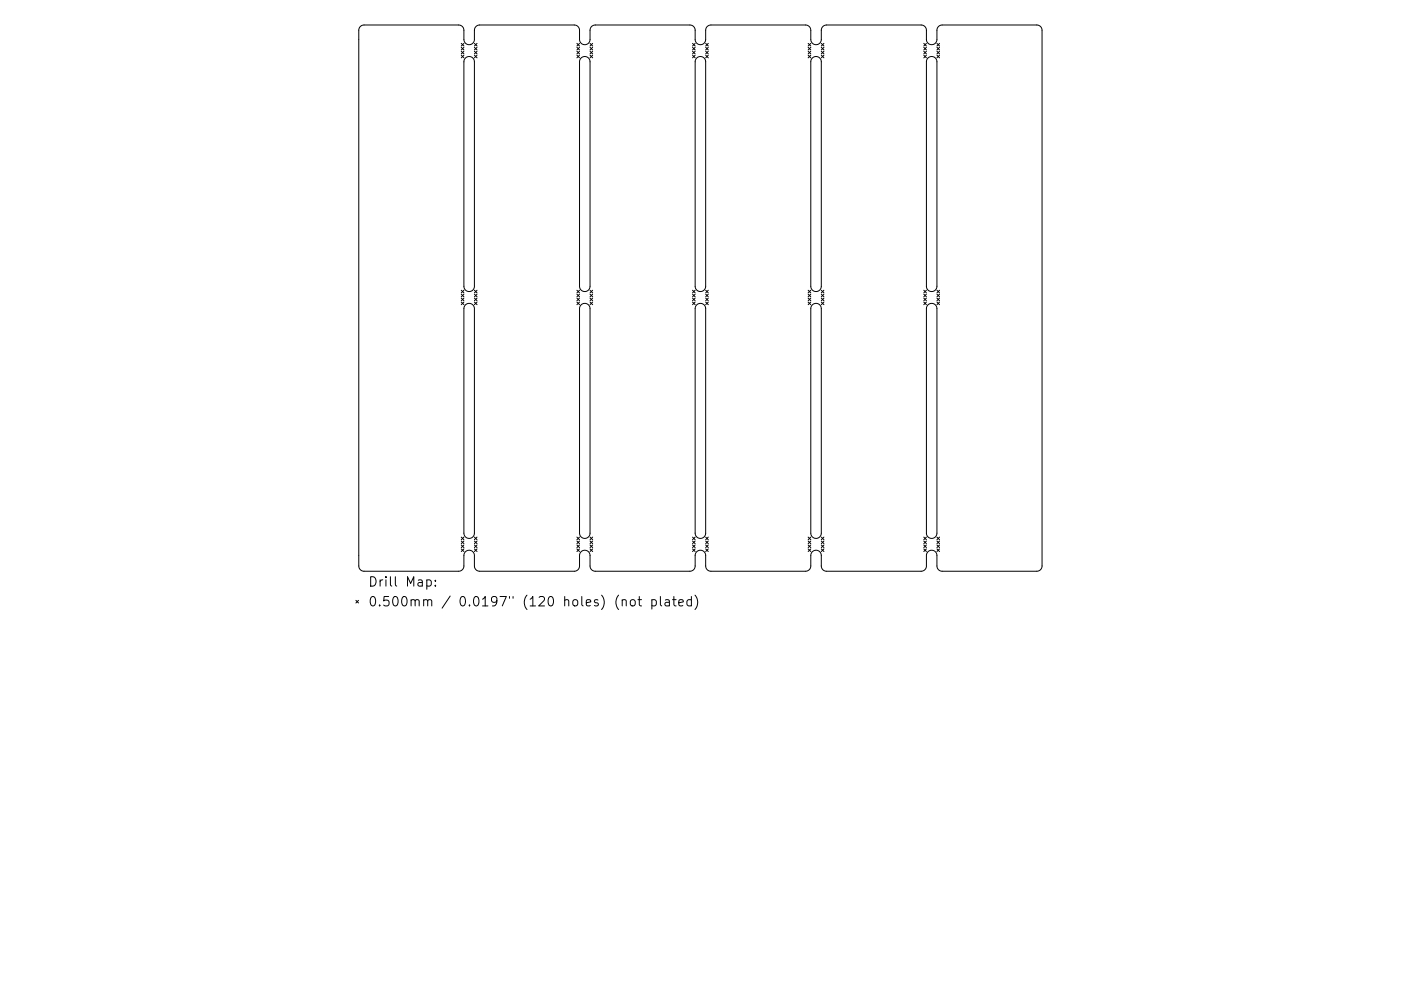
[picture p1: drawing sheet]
<svg xmlns="http://www.w3.org/2000/svg" width="297mm" height="210mm" viewBox="0 0 297 210" stroke-linecap="round" stroke-linejoin="round" font-family="sans-serif">
<defs><g id="words">
<g font-size="2.8">
<text x="78" y="124.5">Drill Map:</text>
<text x="78" y="128.7">0.500mm / 0.0197&quot; (120 holes) (not plated)</text>
</g>
</g></defs>
<g fill="none" stroke="#000" stroke-width=".21">
<path d="M76.4 5.6l.8-.3h20a1.11 1.11 0 0 1 1.2 1.1v2.1a1.11 1.11 0 0 0 1.1 1 1.11 1.11 0 0 0 1.1-1.1v-2a1.11 1.11 0 0 1 1.1-1.1h20.2a1.11 1.11 0 0 1 1 1.1v2.1a1.11 1.11 0 0 0 1.1 1 1.11 1.11 0 0 0 1.1-1.1v-2a1.11 1.11 0 0 1 1.1-1.1h20.2a1.11 1.11 0 0 1 1 1.1v2.1a1.11 1.11 0 0 0 1.1 1 1.11 1.11 0 0 0 1.1-1.1v-2a1.11 1.11 0 0 1 1.1-1.1h20.2a1.11 1.11 0 0 1 1 1.1v2.1a1.11 1.11 0 0 0 1.2 1 1.11 1.11 0 0 0 1-1.1v-2a1.11 1.11 0 0 1 1.1-1.1h20.2a1.11 1.11 0 0 1 1 1.1v2.1a1.11 1.11 0 0 0 1.2 1 1.11 1.11 0 0 0 1-1.1v-2a1.11 1.11 0 0 1 1.2-1.1h20.1a1.11 1.11 0 0 1 1 1.1v113.8a1.11 1.11 0 0 1-1.1 1h-20.1a1.11 1.11 0 0 1-1.1-1.1v-2.3a1.11 1.11 0 0 0-1.1-1.1 1.11 1.11 0 0 0-1.1 1.2v2.3a1.11 1.11 0 0 1-1.1 1h-20.2a1.11 1.11 0 0 1-1-1.1v-2.3a1.11 1.11 0 0 0-1.1-1.1 1.11 1.11 0 0 0-1.1 1.2v2.3a1.11 1.11 0 0 1-1.1 1h-20.2a1.11 1.11 0 0 1-1-1.1v-2.3a1.11 1.11 0 0 0-1.1-1.1 1.11 1.11 0 0 0-1.1 1.2v2.3a1.11 1.11 0 0 1-1.1 1h-20.2a1.11 1.11 0 0 1-1-1.1v-2.3a1.11 1.11 0 0 0-1.2-1.1 1.11 1.11 0 0 0-1 1.2v2.3a1.11 1.11 0 0 1-1.1 1h-20.2a1.11 1.11 0 0 1-1-1.1v-2.3a1.11 1.11 0 0 0-1.2-1.1 1.11 1.11 0 0 0-1 1.2v2.2a1.11 1.11 0 0 1-1.2 1.1h-20.1a1.11 1.11 0 0 1-1-1.1v-113.7zM97.8 9.2l.6 .6M97.8 10l.6 .6M97.8 10.9l.6 .5M97.8 11.7l.6 .6M98.4 9.2l-.6 .6M98.4 10l-.6 .6M98.4 10.9l-.6 .5M98.4 11.7l-.6 .6M98.7 12.3a1.11 1.11 0 0 1 1.2-.2 1.11 1.11 0 0 1 .7 1v47.6a1.11 1.11 0 0 1-1.1 1.2 1.11 1.11 0 0 1-1.1-1.2v-47.6zM100.6 9.2l.5 .6M100.6 10l.5 .6"/>
<path d="M100.6 10.9l.5 .5M100.6 11.7l.5 .6M101.1 9.2l-.5 .6M101.1 10l-.5 .6M101.1 10.9l-.5 .5M101.1 11.7l-.5 .6M122.3 9.2l.6 .6M122.3 10l.6 .6M122.3 10.9l.6 .5M122.3 11.7l.6 .6M122.9 9.2l-.6 .6M122.9 10l-.6 .6"/>
<path d="M122.9 10.9l-.6 .5M122.9 11.7l-.6 .6M123.2 12.3a1.11 1.11 0 0 1 1.2-.2 1.11 1.11 0 0 1 .7 1v47.6a1.11 1.11 0 0 1-1.1 1.2 1.11 1.11 0 0 1-1.1-1.2v-47.6zM125.1 9.2l.6 .6M125.1 10l.6 .6M125.1 10.9l.6 .5M125.1 11.7l.6 .6M125.7 9.2l-.6 .6M125.7 10l-.6 .6M125.7 10.9l-.6 .5M125.7 11.7l-.6 .6M146.8 9.2l.6 .6"/>
<path d="M146.8 10l.6 .6M146.8 10.9l.6 .5M146.8 11.7l.6 .6M147.4 9.2l-.6 .6M147.4 10l-.6 .6M147.4 10.9l-.6 .5M147.4 11.7l-.6 .6M147.7 12.3a1.11 1.11 0 0 1 1.2-.2 1.11 1.11 0 0 1 .7 1v47.6a1.11 1.11 0 0 1-1.1 1.2 1.11 1.11 0 0 1-1.1-1.2v-47.6zM149.6 9.2l.6 .6M149.6 10l.6 .6M149.6 10.9l.6 .5M149.6 11.7l.6 .6"/>
<path d="M150.2 9.2l-.6 .6M150.2 10l-.6 .6M150.2 10.9l-.6 .5M150.2 11.7l-.6 .6M171.3 9.2l.6 .6M171.3 10l.6 .6M171.3 10.9l.6 .5M171.3 11.7l.6 .6M171.9 9.2l-.6 .6M171.9 10l-.6 .6M171.9 10.9l-.6 .5M171.9 11.7l-.6 .6"/>
<path d="M172.2 12.3a1.11 1.11 0 0 1 1.2-.2 1.11 1.11 0 0 1 .7 1v47.6a1.11 1.11 0 0 1-1.1 1.2 1.11 1.11 0 0 1-1.1-1.2v-47.6zM174.1 9.2l.6 .6M174.1 10l.6 .6M174.1 10.9l.6 .5M174.1 11.7l.6 .6M174.7 9.2l-.6 .6M174.7 10l-.6 .6M174.7 10.9l-.6 .5M174.7 11.7l-.6 .6M195.9 9.2l.5 .6M195.9 10l.5 .6M195.9 10.9l.5 .5"/>
<path d="M195.9 11.7l.5 .6M196.4 9.2l-.5 .6M196.4 10l-.5 .6M196.4 10.9l-.5 .5M196.4 11.7l-.5 .6M196.7 12.3a1.11 1.11 0 0 1 1.3-.2 1.11 1.11 0 0 1 .6 1v47.6a1.11 1.11 0 0 1-1.1 1.2 1.11 1.11 0 0 1-1.1-1.2v-47.6zM198.6 9.2l.6 .6M198.6 10l.6 .6M198.6 10.9l.6 .5M198.6 11.7l.6 .6M199.2 9.2l-.6 .6M199.2 10l-.6 .6"/>
<path d="M199.2 10.9l-.6 .5M199.2 11.7l-.6 .6M97.8 61.6l.6 .5M97.8 62.4l.6 .6M97.8 63.3l.6 .5M97.8 64.1l.6 .5M98.4 61.6l-.6 .5M98.4 62.4l-.6 .6M98.4 63.3l-.6 .5M98.4 64.1l-.6 .5M98.7 64.7a1.11 1.11 0 0 1 1.2-.3 1.11 1.11 0 0 1 .7 1.1v47.6a1.11 1.11 0 0 1-1.1 1.1 1.11 1.11 0 0 1-1.1-1.1v-47.6zM100.6 61.6l.5 .5"/>
<path d="M100.6 62.4l.5 .6M100.6 63.3l.5 .5M100.6 64.1l.5 .5M101.1 61.6l-.5 .5M101.1 62.4l-.5 .6M101.1 63.3l-.5 .5M101.1 64.1l-.5 .5M122.3 61.6l.6 .5M122.3 62.4l.6 .6M122.3 63.3l.6 .5M122.3 64.1l.6 .5M122.9 61.6l-.6 .5"/>
<path d="M122.9 62.4l-.6 .6M122.9 63.3l-.6 .5M122.9 64.1l-.6 .5M123.2 64.7a1.11 1.11 0 0 1 1.2-.3 1.11 1.11 0 0 1 .7 1.1v47.6a1.11 1.11 0 0 1-1.1 1.1 1.11 1.11 0 0 1-1.1-1.1v-47.6zM125.1 61.6l.6 .5M125.1 62.4l.6 .6M125.1 63.3l.6 .5M125.1 64.1l.6 .5M125.7 61.6l-.6 .5M125.7 62.4l-.6 .6M125.7 63.3l-.6 .5M125.7 64.1l-.6 .5"/>
<path d="M146.8 61.6l.6 .5M146.8 62.4l.6 .6M146.8 63.3l.6 .5M146.8 64.1l.6 .5M147.4 61.6l-.6 .5M147.4 62.4l-.6 .6M147.4 63.3l-.6 .5M147.4 64.1l-.6 .5M147.7 64.7a1.11 1.11 0 0 1 1.2-.3 1.11 1.11 0 0 1 .7 1.1v47.6a1.11 1.11 0 0 1-1.1 1.1 1.11 1.11 0 0 1-1.1-1.1v-47.6zM149.6 61.6l.6 .5M149.6 62.4l.6 .6M149.6 63.3l.6 .5"/>
<path d="M149.6 64.1l.6 .5M150.2 61.6l-.6 .5M150.2 62.4l-.6 .6M150.2 63.3l-.6 .5M150.2 64.1l-.6 .5M171.3 61.6l.6 .5M171.3 62.4l.6 .6M171.3 63.3l.6 .5M171.3 64.1l.6 .5M171.9 61.6l-.6 .5M171.9 62.4l-.6 .6M171.9 63.3l-.6 .5"/>
<path d="M171.9 64.1l-.6 .5M172.2 64.7a1.11 1.11 0 0 1 1.2-.3 1.11 1.11 0 0 1 .7 1.1v47.6a1.11 1.11 0 0 1-1.1 1.1 1.11 1.11 0 0 1-1.1-1.1v-47.6zM174.1 61.6l.6 .5M174.1 62.4l.6 .6M174.1 63.3l.6 .5M174.1 64.1l.6 .5M174.7 61.6l-.6 .5M174.7 62.4l-.6 .6M174.7 63.3l-.6 .5M174.7 64.1l-.6 .5M195.9 61.6l.5 .5M195.9 62.4l.5 .6"/>
<path d="M195.9 63.3l.5 .5M195.9 64.1l.5 .5M196.4 61.6l-.5 .5M196.4 62.4l-.5 .6M196.4 63.3l-.5 .5M196.4 64.1l-.5 .5M196.7 64.7a1.11 1.11 0 0 1 1.3-.3 1.11 1.11 0 0 1 .6 1.1v47.6a1.11 1.11 0 0 1-1.1 1.1 1.11 1.11 0 0 1-1.1-1.1v-47.6zM198.6 61.6l.6 .5M198.6 62.4l.6 .6M198.6 63.3l.6 .5M198.6 64.1l.6 .5M199.2 61.6l-.6 .5"/>
<path d="M199.2 62.4l-.6 .6M199.2 63.3l-.6 .5M199.2 64.1l-.6 .5M97.8 114l.6 .5M97.8 114.8l.6 .5M97.8 115.6l.6 .6M97.8 116.5l.6 .5M98.4 114l-.6 .5M98.4 114.8l-.6 .5M98.4 115.6l-.6 .6M98.4 116.5l-.6 .5M100.6 114l.5 .5"/>
<path d="M100.6 114.8l.5 .5M100.6 115.6l.5 .6M100.6 116.5l.5 .5M101.1 114l-.5 .5M101.1 114.8l-.5 .5M101.1 115.6l-.5 .6M101.1 116.5l-.5 .5M122.3 114l.6 .5M122.3 114.8l.6 .5M122.3 115.6l.6 .6M122.3 116.5l.6 .5M122.9 114l-.6 .5"/>
<path d="M122.9 114.8l-.6 .5M122.9 115.6l-.6 .6M122.9 116.5l-.6 .5M125.1 114l.6 .5M125.1 114.8l.6 .5M125.1 115.6l.6 .6M125.1 116.5l.6 .5M125.7 114l-.6 .5M125.7 114.8l-.6 .5M125.7 115.6l-.6 .6M125.7 116.5l-.6 .5M146.8 114l.6 .5"/>
<path d="M146.8 114.8l.6 .5M146.8 115.6l.6 .6M146.8 116.5l.6 .5M147.4 114l-.6 .5M147.4 114.8l-.6 .5M147.4 115.6l-.6 .6M147.4 116.5l-.6 .5M149.6 114l.6 .5M149.6 114.8l.6 .5M149.6 115.6l.6 .6M149.6 116.5l.6 .5M150.2 114l-.6 .5"/>
<path d="M150.2 114.8l-.6 .5M150.2 115.6l-.6 .6M150.2 116.5l-.6 .5M171.3 114l.6 .5M171.3 114.8l.6 .5M171.3 115.6l.6 .6M171.3 116.5l.6 .5M171.9 114l-.6 .5M171.9 114.8l-.6 .5M171.9 115.6l-.6 .6M171.9 116.5l-.6 .5M174.1 114l.6 .5"/>
<path d="M174.1 114.8l.6 .5M174.1 115.6l.6 .6M174.1 116.5l.6 .5M174.7 114l-.6 .5M174.7 114.8l-.6 .5M174.7 115.6l-.6 .6M174.7 116.5l-.6 .5M195.9 114l.5 .5M195.9 114.8l.5 .5M195.9 115.6l.5 .6M195.9 116.5l.5 .5M196.4 114l-.5 .5"/>
<path d="M196.4 114.8l-.5 .5M196.4 115.6l-.5 .6M196.4 116.5l-.5 .5M198.6 114l.6 .5M198.6 114.8l.6 .5M198.6 115.6l.6 .6M198.6 116.5l.6 .5M199.2 114l-.6 .5M199.2 114.8l-.6 .5M199.2 115.6l-.6 .6M199.2 116.5l-.6 .5M75.5 127.4l.5 .5"/>
<path d="M76 127.4l-.5 .5M90.5 123.1l.6-.1 .3 .4v.6l-.1 .3h-.8M92.3 124.2v.2M92.3 123.1v.2M131.9 127.4l.3-.2 .5 .1 .1 1.3M131.9 127.2v1.4M133.8 127.3l.2-.1a.54 .54 0 0 1 .7 .4v.6a.54 .54 0 0 1-.5 .4 .54 .54 0 0 1-.6-.4v-.6zM135.3 127.2h.7M135.5 126.6v1.7l.1 .2 .4 .1M138.2 127.3l.6-.1 .4 .4v.6l-.2 .3h-.8M138.2 127.2v2M140 126.6v1.7l.3 .3"/>
<path d="M141.1 127.3h.7l.1 1.3M141.9 127.7l-.6 .1a.39 .39 0 0 0-.3 .4 .39 .39 0 0 0 .3 .4l.6-.1M142.6 127.2h.8M142.9 126.6v1.7l.1 .2 .4 .1M143.9 127.9l1-.2-.1-.4-.6-.1-.3 .3 .1 1h.8M146.6 127.3l-.6-.1-.4 .4v.6l.2 .3h.8M146.6 126.6v2M147.4 126.3a2.29 2.29 0 0 1 0 3"/>
</g>
<use href="#words"/>
</svg>
